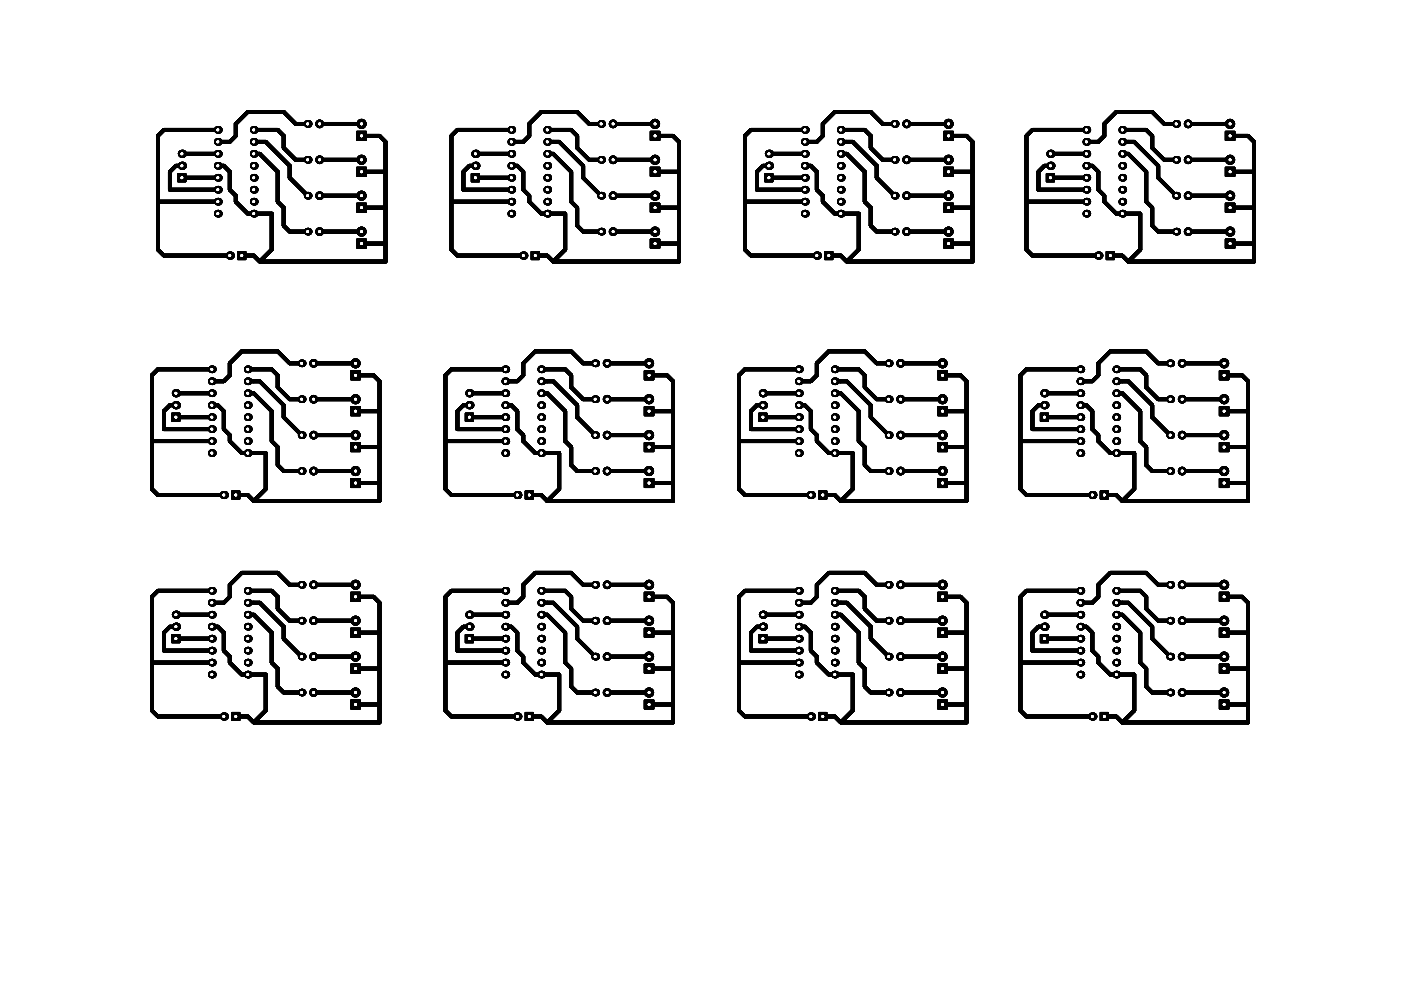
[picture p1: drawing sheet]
<svg xmlns="http://www.w3.org/2000/svg" width="297mm" height="210mm" viewBox="0 0 297 210" stroke-linecap="round" stroke-linejoin="round" font-family="sans-serif">
<g fill="#000" stroke="#000" stroke-width=".21">
<path d="M37.7 36.9h1.7v1.7h-1.7zM75.7 35.5h2v1.9h-2zM75.7 27.9h2v1.9h-2zM99.9 36.9h1.7v1.7h-1.7zM137.9 35.5h2v1.9h-2zM137.9 27.9h2v1.9h-2zM162.2 36.9h1.7v1.7h-1.7zM200.1 35.5h2v1.9h-2zM200.1 27.9h2v1.9h-2zM221.9 36.9h1.7v1.7h-1.7zM259.8 35.5h2v1.9h-2zM259.8 27.9h2v1.9h-2z"/>
<path d="M50.4 53.4h1.7v1.7h-1.7zM75.7 50.7h2v1.9h-2zM75.7 43.1h2v1.9h-2zM112.6 53.4h1.7v1.7h-1.7zM137.9 50.7h2v1.9h-2zM137.9 43.1h2v1.9h-2zM174.9 53.4h1.7v1.7h-1.7zM200.1 50.7h2v1.9h-2zM200.1 43.1h2v1.9h-2zM234.6 53.4h1.7v1.7h-1.7zM259.8 50.7h2v1.9h-2zM259.8 43.1h2v1.9h-2z"/>
<path d="M74.4 78.7h2v1.9h-2zM136.6 78.7h2v1.9h-2zM198.8 78.7h2v1.9h-2zM258.5 78.7h2v1.9h-2zM36.4 87.7h1.7v1.7h-1.7zM74.4 93.9h2v1.9h-2zM74.4 86.3h2v1.9h-2zM98.7 87.7h1.7v1.7h-1.7zM136.6 93.9h2v1.9h-2zM136.6 86.3h2v1.9h-2zM160.9 87.7h1.7v1.7h-1.7zM198.8 93.9h2v1.9h-2z"/>
<path d="M198.8 86.3h2v1.9h-2zM220.6 87.7h1.7v1.7h-1.7zM258.5 93.9h2v1.9h-2zM258.5 86.3h2v1.9h-2zM49.1 104.2h1.7v1.7h-1.7zM74.4 101.5h2v1.9h-2zM111.4 104.2h1.7v1.7h-1.7zM136.6 101.5h2v1.9h-2zM173.6 104.2h1.7v1.7h-1.7zM198.8 101.5h2v1.9h-2zM233.3 104.2h1.7v1.7h-1.7zM258.5 101.5h2v1.9h-2z"/>
<path d="M36.4 134.7h1.7v1.7h-1.7zM74.4 133.3h2v1.9h-2zM74.4 125.7h2v1.9h-2zM98.7 134.7h1.7v1.7h-1.7zM136.6 133.3h2v1.9h-2zM136.6 125.7h2v1.9h-2zM160.9 134.7h1.7v1.7h-1.7zM198.8 133.3h2v1.9h-2zM198.8 125.7h2v1.9h-2zM220.6 134.7h1.7v1.7h-1.7zM258.5 133.3h2v1.9h-2zM258.5 125.7h2v1.9h-2z"/>
<path d="M49.1 151.2h1.7v1.7h-1.7zM74.4 148.5h2v1.9h-2zM74.4 140.9h2v1.9h-2zM111.4 151.2h1.7v1.7h-1.7zM136.6 148.5h2v1.9h-2zM136.6 140.9h2v1.9h-2zM173.6 151.2h1.7v1.7h-1.7zM198.8 148.5h2v1.9h-2zM198.8 140.9h2v1.9h-2zM233.3 151.2h1.7v1.7h-1.7zM258.5 148.5h2v1.9h-2zM258.5 140.9h2v1.9h-2z"/>
<circle cx="67.8" cy="33.9" r=".8"/>
<circle cx="67.8" cy="26.3" r=".8"/>
<circle cx="76.7" cy="26.3" r=".95"/>
<circle cx="76.7" cy="33.9" r=".95"/>
<circle cx="130" cy="33.9" r=".8"/>
<circle cx="130" cy="26.3" r=".8"/>
<circle cx="138.9" cy="33.9" r=".95"/>
<circle cx="138.9" cy="26.3" r=".95"/>
<circle cx="192.2" cy="26.3" r=".8"/>
<circle cx="192.2" cy="33.9" r=".8"/>
<circle cx="201.1" cy="26.3" r=".95"/>
<circle cx="201.1" cy="33.9" r=".95"/>
<circle cx="251.9" cy="33.9" r=".8"/>
<circle cx="251.9" cy="26.3" r=".8"/>
<circle cx="260.8" cy="33.9" r=".95"/>
<circle cx="260.8" cy="26.3" r=".95"/>
<circle cx="67.8" cy="41.5" r=".8"/>
<circle cx="67.8" cy="49.1" r=".8"/>
<circle cx="76.7" cy="49.1" r=".95"/>
<circle cx="76.7" cy="41.5" r=".95"/>
<circle cx="130" cy="41.5" r=".8"/>
<circle cx="130" cy="49.1" r=".8"/>
<circle cx="138.9" cy="41.5" r=".95"/>
<circle cx="138.9" cy="49.1" r=".95"/>
<circle cx="192.2" cy="41.5" r=".8"/>
<circle cx="192.2" cy="49.1" r=".8"/>
<circle cx="201.1" cy="41.5" r=".95"/>
<circle cx="201.1" cy="49.1" r=".95"/>
<circle cx="251.9" cy="41.5" r=".8"/>
<circle cx="251.9" cy="49.1" r=".8"/>
<circle cx="260.8" cy="49.1" r=".95"/>
<circle cx="260.8" cy="41.5" r=".95"/>
<circle cx="66.5" cy="77.1" r=".8"/>
<circle cx="75.4" cy="77.1" r=".95"/>
<circle cx="128.7" cy="77.1" r=".8"/>
<circle cx="137.6" cy="77.1" r=".95"/>
<circle cx="191" cy="77.1" r=".8"/>
<circle cx="199.8" cy="77.1" r=".95"/>
<circle cx="250.6" cy="77.1" r=".8"/>
<circle cx="259.5" cy="77.1" r=".95"/>
<circle cx="66.5" cy="99.9" r=".8"/>
<circle cx="66.5" cy="92.3" r=".8"/>
<circle cx="66.5" cy="84.7" r=".8"/>
<circle cx="75.4" cy="99.9" r=".95"/>
<circle cx="75.4" cy="84.7" r=".95"/>
<circle cx="75.4" cy="92.3" r=".95"/>
<circle cx="128.7" cy="99.9" r=".8"/>
<circle cx="128.7" cy="84.7" r=".8"/>
<circle cx="128.7" cy="92.3" r=".8"/>
<circle cx="137.6" cy="99.9" r=".95"/>
<circle cx="137.6" cy="92.3" r=".95"/>
<circle cx="137.6" cy="84.7" r=".95"/>
<circle cx="191" cy="99.9" r=".8"/>
<circle cx="191" cy="92.3" r=".8"/>
<circle cx="191" cy="84.7" r=".8"/>
<circle cx="199.8" cy="99.9" r=".95"/>
<circle cx="199.8" cy="92.3" r=".95"/>
<circle cx="199.8" cy="84.7" r=".95"/>
<circle cx="250.6" cy="99.9" r=".8"/>
<circle cx="250.6" cy="92.3" r=".8"/>
<circle cx="250.6" cy="84.7" r=".8"/>
<circle cx="259.5" cy="84.7" r=".95"/>
<circle cx="259.5" cy="99.9" r=".95"/>
<circle cx="259.5" cy="92.3" r=".95"/>
<circle cx="66.5" cy="124.1" r=".8"/>
<circle cx="66.5" cy="139.3" r=".8"/>
<circle cx="66.5" cy="131.7" r=".8"/>
<circle cx="75.4" cy="124.1" r=".95"/>
<circle cx="75.4" cy="131.7" r=".95"/>
<circle cx="75.4" cy="139.3" r=".95"/>
<circle cx="128.7" cy="139.3" r=".8"/>
<circle cx="128.7" cy="131.7" r=".8"/>
<circle cx="128.7" cy="124.1" r=".8"/>
<circle cx="137.6" cy="124.1" r=".95"/>
<circle cx="137.6" cy="131.7" r=".95"/>
<circle cx="137.6" cy="139.3" r=".95"/>
<circle cx="191" cy="124.1" r=".8"/>
<circle cx="191" cy="131.7" r=".8"/>
<circle cx="191" cy="139.3" r=".8"/>
<circle cx="199.8" cy="124.1" r=".95"/>
<circle cx="199.8" cy="139.3" r=".95"/>
<circle cx="199.8" cy="131.7" r=".95"/>
<circle cx="250.6" cy="124.1" r=".8"/>
<circle cx="250.6" cy="131.7" r=".8"/>
<circle cx="250.6" cy="139.3" r=".8"/>
<circle cx="259.5" cy="124.1" r=".95"/>
<circle cx="259.5" cy="131.7" r=".95"/>
<circle cx="259.5" cy="139.3" r=".95"/>
<circle cx="66.5" cy="146.9" r=".8"/>
<circle cx="75.4" cy="146.9" r=".95"/>
<circle cx="128.7" cy="146.9" r=".8"/>
<circle cx="137.6" cy="146.9" r=".95"/>
<circle cx="191" cy="146.9" r=".8"/>
<circle cx="199.8" cy="146.9" r=".95"/>
<circle cx="250.6" cy="146.9" r=".8"/>
<circle cx="259.5" cy="146.9" r=".95"/>
</g>
<g fill="#000">
<circle cx="38.6" cy="35.2" r=".85"/>
<circle cx="38.6" cy="32.6" r=".85"/>
<circle cx="46.2" cy="37.7" r=".8"/>
<circle cx="46.2" cy="35.2" r=".8"/>
<circle cx="46.2" cy="32.6" r=".8"/>
<circle cx="46.2" cy="30.1" r=".8"/>
<circle cx="46.2" cy="27.6" r=".8"/>
<circle cx="53.8" cy="32.6" r=".8"/>
<circle cx="53.8" cy="27.6" r=".8"/>
<circle cx="53.8" cy="30.1" r=".8"/>
<circle cx="53.8" cy="35.2" r=".8"/>
<circle cx="53.8" cy="37.7" r=".8"/>
<circle cx="65.2" cy="33.9" r=".8"/>
<circle cx="65.2" cy="26.3" r=".8"/>
<circle cx="100.8" cy="35.2" r=".85"/>
<circle cx="100.8" cy="32.6" r=".85"/>
<circle cx="108.4" cy="30.1" r=".8"/>
<circle cx="108.4" cy="27.6" r=".8"/>
<circle cx="108.4" cy="37.7" r=".8"/>
<circle cx="108.4" cy="32.6" r=".8"/>
<circle cx="108.4" cy="35.2" r=".8"/>
<circle cx="116" cy="35.2" r=".8"/>
<circle cx="116" cy="37.7" r=".8"/>
<circle cx="116" cy="32.6" r=".8"/>
<circle cx="116" cy="27.6" r=".8"/>
<circle cx="116" cy="30.1" r=".8"/>
<circle cx="127.5" cy="33.9" r=".8"/>
<circle cx="127.5" cy="26.3" r=".8"/>
<circle cx="163" cy="35.2" r=".85"/>
<circle cx="163" cy="32.6" r=".85"/>
<circle cx="170.6" cy="37.7" r=".8"/>
<circle cx="170.6" cy="35.2" r=".8"/>
<circle cx="170.6" cy="32.6" r=".8"/>
<circle cx="170.6" cy="30.1" r=".8"/>
<circle cx="170.6" cy="27.6" r=".8"/>
<circle cx="178.3" cy="32.6" r=".8"/>
<circle cx="178.3" cy="35.2" r=".8"/>
<circle cx="178.3" cy="37.7" r=".8"/>
<circle cx="178.3" cy="27.6" r=".8"/>
<circle cx="178.3" cy="30.1" r=".8"/>
<circle cx="189.7" cy="26.3" r=".8"/>
<circle cx="189.7" cy="33.9" r=".8"/>
<circle cx="222.7" cy="32.6" r=".85"/>
<circle cx="222.7" cy="35.2" r=".85"/>
<circle cx="230.3" cy="35.2" r=".8"/>
<circle cx="230.3" cy="32.6" r=".8"/>
<circle cx="230.3" cy="27.6" r=".8"/>
<circle cx="230.3" cy="37.7" r=".8"/>
<circle cx="230.3" cy="30.1" r=".8"/>
<circle cx="237.9" cy="27.6" r=".8"/>
<circle cx="237.9" cy="32.6" r=".8"/>
<circle cx="237.9" cy="35.2" r=".8"/>
<circle cx="237.9" cy="30.1" r=".8"/>
<circle cx="237.9" cy="37.7" r=".8"/>
<circle cx="249.4" cy="33.9" r=".8"/>
<circle cx="249.4" cy="26.3" r=".8"/>
<circle cx="46.2" cy="42.8" r=".8"/>
<circle cx="46.2" cy="40.3" r=".8"/>
<circle cx="46.2" cy="45.3" r=".8"/>
<circle cx="48.7" cy="54.2" r=".85"/>
<circle cx="53.8" cy="45.3" r=".8"/>
<circle cx="53.8" cy="40.3" r=".8"/>
<circle cx="53.8" cy="42.8" r=".8"/>
<circle cx="65.2" cy="49.1" r=".8"/>
<circle cx="65.2" cy="41.5" r=".8"/>
<circle cx="108.4" cy="45.3" r=".8"/>
<circle cx="108.4" cy="42.8" r=".8"/>
<circle cx="108.4" cy="40.3" r=".8"/>
<circle cx="110.9" cy="54.2" r=".85"/>
<circle cx="116" cy="40.3" r=".8"/>
<circle cx="116" cy="45.3" r=".8"/>
<circle cx="116" cy="42.8" r=".8"/>
<circle cx="127.5" cy="41.5" r=".8"/>
<circle cx="127.5" cy="49.1" r=".8"/>
<circle cx="170.6" cy="45.3" r=".8"/>
<circle cx="170.6" cy="42.8" r=".8"/>
<circle cx="170.6" cy="40.3" r=".8"/>
<circle cx="173.2" cy="54.2" r=".85"/>
<circle cx="178.3" cy="45.3" r=".8"/>
<circle cx="178.3" cy="40.3" r=".8"/>
<circle cx="178.3" cy="42.8" r=".8"/>
<circle cx="189.7" cy="49.1" r=".8"/>
<circle cx="189.7" cy="41.5" r=".8"/>
<circle cx="230.3" cy="45.3" r=".8"/>
<circle cx="230.3" cy="42.8" r=".8"/>
<circle cx="230.3" cy="40.3" r=".8"/>
<circle cx="232.9" cy="54.2" r=".85"/>
<circle cx="237.9" cy="45.3" r=".8"/>
<circle cx="237.9" cy="40.3" r=".8"/>
<circle cx="237.9" cy="42.8" r=".8"/>
<circle cx="249.4" cy="49.1" r=".8"/>
<circle cx="249.4" cy="41.5" r=".8"/>
<circle cx="44.9" cy="78.4" r=".8"/>
<circle cx="52.5" cy="78.4" r=".8"/>
<circle cx="64" cy="77.1" r=".8"/>
<circle cx="107.1" cy="78.4" r=".8"/>
<circle cx="114.8" cy="78.4" r=".8"/>
<circle cx="126.2" cy="77.1" r=".8"/>
<circle cx="169.4" cy="78.4" r=".8"/>
<circle cx="177" cy="78.4" r=".8"/>
<circle cx="188.4" cy="77.1" r=".8"/>
<circle cx="229.1" cy="78.4" r=".8"/>
<circle cx="236.7" cy="78.4" r=".8"/>
<circle cx="248.1" cy="77.1" r=".8"/>
<circle cx="37.3" cy="86" r=".85"/>
<circle cx="37.3" cy="83.4" r=".85"/>
<circle cx="44.9" cy="91.1" r=".8"/>
<circle cx="44.9" cy="93.6" r=".8"/>
<circle cx="44.9" cy="83.4" r=".8"/>
<circle cx="44.9" cy="96.1" r=".8"/>
<circle cx="44.9" cy="80.9" r=".8"/>
<circle cx="44.9" cy="88.5" r=".8"/>
<circle cx="44.9" cy="86" r=".8"/>
<circle cx="52.5" cy="80.9" r=".8"/>
<circle cx="52.5" cy="91.1" r=".8"/>
<circle cx="52.5" cy="83.4" r=".8"/>
<circle cx="52.5" cy="86" r=".8"/>
<circle cx="52.5" cy="93.6" r=".8"/>
<circle cx="52.5" cy="88.5" r=".8"/>
<circle cx="52.5" cy="96.1" r=".8"/>
<circle cx="64" cy="99.9" r=".8"/>
<circle cx="64" cy="92.3" r=".8"/>
<circle cx="64" cy="84.7" r=".8"/>
<circle cx="99.5" cy="83.4" r=".85"/>
<circle cx="99.5" cy="86" r=".85"/>
<circle cx="107.1" cy="91.1" r=".8"/>
<circle cx="107.1" cy="83.4" r=".8"/>
<circle cx="107.1" cy="80.9" r=".8"/>
<circle cx="107.1" cy="93.6" r=".8"/>
<circle cx="107.1" cy="96.1" r=".8"/>
<circle cx="107.1" cy="88.5" r=".8"/>
<circle cx="107.1" cy="86" r=".8"/>
<circle cx="114.8" cy="86" r=".8"/>
<circle cx="114.8" cy="83.4" r=".8"/>
<circle cx="114.8" cy="93.6" r=".8"/>
<circle cx="114.8" cy="88.5" r=".8"/>
<circle cx="114.8" cy="96.1" r=".8"/>
<circle cx="114.8" cy="80.9" r=".8"/>
<circle cx="114.8" cy="91.1" r=".8"/>
<circle cx="126.2" cy="99.9" r=".8"/>
<circle cx="126.2" cy="84.7" r=".8"/>
<circle cx="126.2" cy="92.3" r=".8"/>
<circle cx="161.7" cy="83.4" r=".85"/>
<circle cx="161.7" cy="86" r=".85"/>
<circle cx="169.4" cy="93.6" r=".8"/>
<circle cx="169.4" cy="91.1" r=".8"/>
<circle cx="169.4" cy="88.5" r=".8"/>
<circle cx="169.4" cy="86" r=".8"/>
<circle cx="169.4" cy="96.1" r=".8"/>
<circle cx="169.4" cy="83.4" r=".8"/>
<circle cx="169.4" cy="80.9" r=".8"/>
<circle cx="177" cy="86" r=".8"/>
<circle cx="177" cy="96.1" r=".8"/>
<circle cx="177" cy="91.1" r=".8"/>
<circle cx="177" cy="88.5" r=".8"/>
<circle cx="177" cy="80.9" r=".8"/>
<circle cx="177" cy="83.4" r=".8"/>
<circle cx="177" cy="93.6" r=".8"/>
<circle cx="188.4" cy="84.7" r=".8"/>
<circle cx="188.4" cy="99.9" r=".8"/>
<circle cx="188.4" cy="92.3" r=".8"/>
<circle cx="221.4" cy="83.4" r=".85"/>
<circle cx="221.4" cy="86" r=".85"/>
<circle cx="229.1" cy="93.6" r=".8"/>
<circle cx="229.1" cy="91.1" r=".8"/>
<circle cx="229.1" cy="88.5" r=".8"/>
<circle cx="229.1" cy="86" r=".8"/>
<circle cx="229.1" cy="80.9" r=".8"/>
<circle cx="229.1" cy="96.1" r=".8"/>
<circle cx="229.1" cy="83.4" r=".8"/>
<circle cx="236.7" cy="86" r=".8"/>
<circle cx="236.7" cy="88.5" r=".8"/>
<circle cx="236.7" cy="91.1" r=".8"/>
<circle cx="236.7" cy="93.6" r=".8"/>
<circle cx="236.7" cy="96.1" r=".8"/>
<circle cx="236.7" cy="80.9" r=".8"/>
<circle cx="236.7" cy="83.4" r=".8"/>
<circle cx="248.1" cy="92.3" r=".8"/>
<circle cx="248.1" cy="99.9" r=".8"/>
<circle cx="248.1" cy="84.7" r=".8"/>
<circle cx="47.4" cy="105" r=".85"/>
<circle cx="109.7" cy="105" r=".85"/>
<circle cx="171.9" cy="105" r=".85"/>
<circle cx="231.6" cy="105" r=".85"/>
<circle cx="37.3" cy="133" r=".85"/>
<circle cx="37.3" cy="130.4" r=".85"/>
<circle cx="44.9" cy="127.9" r=".8"/>
<circle cx="44.9" cy="125.3" r=".8"/>
<circle cx="44.9" cy="138" r=".8"/>
<circle cx="44.9" cy="133" r=".8"/>
<circle cx="44.9" cy="135.5" r=".8"/>
<circle cx="44.9" cy="130.4" r=".8"/>
<circle cx="52.5" cy="138" r=".8"/>
<circle cx="52.5" cy="125.3" r=".8"/>
<circle cx="52.5" cy="127.9" r=".8"/>
<circle cx="52.5" cy="133" r=".8"/>
<circle cx="52.5" cy="130.4" r=".8"/>
<circle cx="52.5" cy="135.5" r=".8"/>
<circle cx="64" cy="124.1" r=".8"/>
<circle cx="64" cy="139.3" r=".8"/>
<circle cx="64" cy="131.7" r=".8"/>
<circle cx="99.5" cy="133" r=".85"/>
<circle cx="99.5" cy="130.4" r=".85"/>
<circle cx="107.1" cy="138" r=".8"/>
<circle cx="107.1" cy="127.9" r=".8"/>
<circle cx="107.1" cy="125.3" r=".8"/>
<circle cx="107.1" cy="133" r=".8"/>
<circle cx="107.1" cy="135.5" r=".8"/>
<circle cx="107.1" cy="130.4" r=".8"/>
<circle cx="114.8" cy="138" r=".8"/>
<circle cx="114.8" cy="130.4" r=".8"/>
<circle cx="114.8" cy="125.3" r=".8"/>
<circle cx="114.8" cy="127.9" r=".8"/>
<circle cx="114.8" cy="133" r=".8"/>
<circle cx="114.8" cy="135.5" r=".8"/>
<circle cx="126.2" cy="139.3" r=".8"/>
<circle cx="126.2" cy="131.7" r=".8"/>
<circle cx="126.2" cy="124.1" r=".8"/>
<circle cx="161.7" cy="133" r=".85"/>
<circle cx="161.7" cy="130.4" r=".85"/>
<circle cx="169.4" cy="125.3" r=".8"/>
<circle cx="169.4" cy="138" r=".8"/>
<circle cx="169.4" cy="133" r=".8"/>
<circle cx="169.4" cy="135.5" r=".8"/>
<circle cx="169.4" cy="127.9" r=".8"/>
<circle cx="169.4" cy="130.4" r=".8"/>
<circle cx="177" cy="125.3" r=".8"/>
<circle cx="177" cy="127.9" r=".8"/>
<circle cx="177" cy="130.4" r=".8"/>
<circle cx="177" cy="138" r=".8"/>
<circle cx="177" cy="133" r=".8"/>
<circle cx="177" cy="135.5" r=".8"/>
<circle cx="188.4" cy="124.1" r=".8"/>
<circle cx="188.4" cy="139.3" r=".8"/>
<circle cx="188.4" cy="131.7" r=".8"/>
<circle cx="221.4" cy="130.4" r=".85"/>
<circle cx="221.4" cy="133" r=".85"/>
<circle cx="229.1" cy="138" r=".8"/>
<circle cx="229.1" cy="127.9" r=".8"/>
<circle cx="229.1" cy="125.3" r=".8"/>
<circle cx="229.1" cy="135.5" r=".8"/>
<circle cx="229.1" cy="133" r=".8"/>
<circle cx="229.1" cy="130.4" r=".8"/>
<circle cx="236.7" cy="127.9" r=".8"/>
<circle cx="236.7" cy="133" r=".8"/>
<circle cx="236.7" cy="125.3" r=".8"/>
<circle cx="236.7" cy="138" r=".8"/>
<circle cx="236.7" cy="135.5" r=".8"/>
<circle cx="236.7" cy="130.4" r=".8"/>
<circle cx="248.1" cy="139.3" r=".8"/>
<circle cx="248.1" cy="131.7" r=".8"/>
<circle cx="248.1" cy="124.1" r=".8"/>
<circle cx="44.9" cy="140.6" r=".8"/>
<circle cx="44.9" cy="143.1" r=".8"/>
<circle cx="47.4" cy="152" r=".85"/>
<circle cx="52.5" cy="140.6" r=".8"/>
<circle cx="52.5" cy="143.1" r=".8"/>
<circle cx="64" cy="146.9" r=".8"/>
<circle cx="107.1" cy="143.1" r=".8"/>
<circle cx="107.1" cy="140.6" r=".8"/>
<circle cx="109.7" cy="152" r=".85"/>
<circle cx="114.8" cy="143.1" r=".8"/>
<circle cx="114.8" cy="140.6" r=".8"/>
<circle cx="126.2" cy="146.9" r=".8"/>
<circle cx="169.4" cy="143.1" r=".8"/>
<circle cx="169.4" cy="140.6" r=".8"/>
<circle cx="171.9" cy="152" r=".85"/>
<circle cx="177" cy="140.6" r=".8"/>
<circle cx="177" cy="143.1" r=".8"/>
<circle cx="188.4" cy="146.9" r=".8"/>
<circle cx="229.1" cy="140.6" r=".8"/>
<circle cx="229.1" cy="143.1" r=".8"/>
<circle cx="231.6" cy="152" r=".85"/>
<circle cx="236.7" cy="143.1" r=".8"/>
<circle cx="236.7" cy="140.6" r=".8"/>
<circle cx="248.1" cy="146.9" r=".8"/>
</g>
<g fill="none" stroke="#000" stroke-width=".8">
<path d="M38.6 35.2h-1.3l-1.3 1.2v3.9h10.2M38.6 37.7h7.6M38.6 32.6h7.6M46.2 35.2h1.2l1.3 1.2v3.9l1.3 1.2v1.3l2.5 2.5h5.1v7.7l-2.5 2.5M46.2 27.6h-11.5l-1.2 1.2v24.2l1.2 1.2h14M53.8 32.6h1.3l3.8 3.8v6.4l1.2 1.3v3.8l1.3 1.2h3.8M53.8 27.6h5.1l1.2 1.2v2.6l2.6 2.5h2.5M53.8 30.1h2.5l5.1 5.1v2.5l3.8 3.8M65.2 26.3h-2.5l-2.6-2.6h-7.6l-2.5 2.6v2.5l-1.3 1.3h-2.5M67.8 26.3h8.9M67.8 33.9h8.9M76.7 28.8h3.8l1.2 1.3v25.4h-26.6"/>
<path d="M76.7 36.4h5M100.8 35.2h-1.3l-1.3 1.2v3.9h10.2M100.8 37.7h7.6M100.8 32.6h7.6M108.4 35.2h1.3l1.2 1.2v3.9l1.3 1.2v1.3l2.6 2.5h5v7.7l-2.5 2.5M108.4 27.6h-11.4l-1.3 1.2v24.2l1.3 1.2h13.9M116 32.6h1.3l3.8 3.8v6.4l1.3 1.3v3.8l1.2 1.2h3.9M116 27.6h5.1l1.3 1.2v2.6l2.5 2.5h2.6M116 30.1h2.6l5 5.1v2.5l3.9 3.8M127.5 26.3h-2.6l-2.5-2.6h-7.6l-2.6 2.6v2.5l-1.3 1.3h-2.5M130 26.3h8.9M130 33.9h8.9"/>
<path d="M138.9 28.8h3.8l1.3 1.3v25.4h-26.7M138.9 36.4h5.1M163 35.2h-1.3l-1.2 1.2v3.9h10.1M163 37.7h7.6M163 32.6h7.6M170.6 35.2h1.3l1.3 1.2v3.9l1.2 1.2v1.3l2.6 2.5h5.1v7.7l-2.6 2.5M170.6 27.6h-11.4l-1.3 1.2v24.2l1.3 1.2h14M178.3 32.6h1.2l3.8 3.8v6.4l1.3 1.3v3.8l1.3 1.2h3.8M178.3 27.6h5l1.3 1.2v2.6l2.5 2.5h2.6M178.3 30.1h2.5l5.1 5.1v2.5l3.8 3.8M189.7 26.3h-2.6l-2.5-2.6h-7.6l-2.6 2.6v2.5l-1.2 1.3h-2.6M192.2 26.3h8.9"/>
<path d="M192.2 33.9h8.9M201.1 28.8h3.8l1.3 1.3v25.4h-26.7M201.1 36.4h5.1M222.7 35.2h-1.3l-1.2 1.2v3.9h10.1M222.7 37.7h7.6M222.7 32.6h7.6M230.3 35.2h1.3l1.3 1.2v3.9l1.2 1.2v1.3l2.6 2.5h5.1v7.7l-2.6 2.5M230.3 27.6h-11.4l-1.3 1.2v24.2l1.3 1.2h14M237.9 32.6h1.3l3.8 3.8v6.4l1.3 1.3v3.8l1.3 1.2h3.8M237.9 27.6h5.1l1.3 1.2v2.6l2.5 2.5h2.6M237.9 30.1h2.6l5.1 5.1v2.5l3.8 3.8M249.4 26.3h-2.6l-2.5-2.6h-7.6l-2.6 2.6v2.5l-1.2 1.3h-2.6"/>
<path d="M251.9 26.3h8.9M251.9 33.9h8.9M260.8 28.8h3.8l1.3 1.3v25.4h-26.7M260.8 36.4h5.1M33.5 42.8h12.7M51.3 54.2h2.5l1.3 1.3M67.8 41.5h8.9M67.8 49.1h8.9M76.7 51.7h5M76.7 44.1h5M95.7 42.8h12.7M113.5 54.2h2.5l1.3 1.3"/>
<path d="M130 41.5h8.9M130 49.1h8.9M138.9 51.7h5.1M138.9 44.1h5.1M157.9 42.8h12.7M175.7 54.2h2.6l1.2 1.3M192.2 41.5h8.9M192.2 49.1h8.9M201.1 51.7h5.1M201.1 44.1h5.1M217.6 42.8h12.7M235.4 54.2h2.5l1.3 1.3"/>
<path d="M251.9 41.5h8.9M251.9 49.1h8.9M260.8 51.7h5.1M260.8 44.1h5.1M44.9 78.4h-11.4l-1.3 1.2v24.2l1.3 1.2h13.9M52.5 78.4h5.1l1.3 1.2v2.6l2.5 2.5h2.6M64 77.1h-2.6l-2.5-2.6h-7.6l-2.6 2.6v2.5l-1.3 1.3h-2.5M66.5 77.1h8.9M75.4 79.6h3.8l1.3 1.3v25.4h-26.7M107.1 78.4h-11.4l-1.3 1.2v24.2l1.3 1.2h14M114.8 78.4h5l1.3 1.2v2.6l2.5 2.5h2.6M126.2 77.1h-2.6l-2.5-2.6h-7.6l-2.6 2.6v2.5l-1.2 1.3h-2.6"/>
<path d="M128.7 77.1h8.9M137.6 79.6h3.8l1.3 1.3v25.4h-26.7M169.4 78.4h-11.5l-1.2 1.2v24.2l1.2 1.2h14M177 78.4h5.1l1.2 1.2v2.6l2.6 2.5h2.5M188.4 77.1h-2.5l-2.6-2.6h-7.6l-2.5 2.6v2.5l-1.3 1.3h-2.5M191 77.1h8.8M199.8 79.6h3.9l1.2 1.3v25.4h-26.6M229.1 78.4h-11.5l-1.2 1.2v24.2l1.2 1.2h14M236.7 78.4h5.1l1.2 1.2v2.6l2.6 2.5h2.5M248.1 77.1h-2.5l-2.6-2.6h-7.6l-2.5 2.6v2.5l-1.3 1.3h-2.5M250.6 77.1h8.9M259.5 79.6h3.8l1.3 1.3v25.4h-26.7"/>
<path d="M32.2 93.6h12.7M37.3 86h-1.3l-1.3 1.2v3.9h10.2M37.3 88.5h7.6M37.3 83.4h7.6M44.9 86h1.3l1.2 1.2v3.9l1.3 1.2v1.3l2.6 2.5h5v7.7l-2.5 2.5M52.5 83.4h1.3l3.8 3.8v6.4l1.3 1.3v3.8l1.2 1.2h3.9M52.5 80.9h2.6l5 5.1v2.5l3.9 3.8M66.5 84.7h8.9M66.5 92.3h8.9M66.5 99.9h8.9M75.4 87.2h5.1M75.4 94.9h5.1"/>
<path d="M94.4 93.6h12.7M99.5 86h-1.3l-1.2 1.2v3.9h10.1M99.5 88.5h7.6M99.5 83.4h7.6M107.1 86h1.3l1.3 1.2v3.9l1.2 1.2v1.3l2.6 2.5h5.1v7.7l-2.6 2.5M114.8 83.4h1.2l3.8 3.8v6.4l1.3 1.3v3.8l1.3 1.2h3.8M114.8 80.9h2.5l5.1 5.1v2.5l3.8 3.8M128.7 84.7h8.9M128.7 92.3h8.9M128.7 99.9h8.9M137.6 87.2h5.1M137.6 94.9h5.1"/>
<path d="M156.7 93.6h12.7M161.7 86h-1.2l-1.3 1.2v3.9h10.2M161.7 88.5h7.7M161.7 83.4h7.7M169.4 86h1.2l1.3 1.2v3.9l1.3 1.2v1.3l2.5 2.5h5.1v7.7l-2.5 2.5M177 83.4h1.3l3.8 3.8v6.4l1.2 1.3v3.8l1.3 1.2h3.8M177 80.9h2.5l5.1 5.1v2.5l3.8 3.8M191 84.7h8.8M191 92.3h8.8M191 99.9h8.8M199.8 87.2h5.1M199.8 94.9h5.1"/>
<path d="M216.4 93.6h12.7M221.4 86h-1.2l-1.3 1.2v3.9h10.2M221.4 88.5h7.7M221.4 83.4h7.7M229.1 86h1.2l1.3 1.2v3.9l1.3 1.2v1.3l2.5 2.5h5.1v7.7l-2.6 2.5M236.7 83.4h1.2l3.9 3.8v6.4l1.2 1.3v3.8l1.3 1.2h3.8M236.7 80.9h2.5l5.1 5.1v2.5l3.8 3.8M250.6 84.7h8.9M250.6 92.3h8.9M250.6 99.9h8.9M259.5 87.2h5.1M259.5 94.9h5.1"/>
<path d="M50 105h2.5l1.3 1.3M75.4 102.5h5.1M112.2 105h2.6l1.2 1.3M137.6 102.5h5.1M174.4 105h2.6l1.3 1.3M199.8 102.5h5.1M234.1 105h2.6l1.2 1.3M259.5 102.5h5.1M37.3 133h-1.3l-1.3 1.2v3.8h10.2M37.3 135.5h7.6M37.3 130.4h7.6M44.9 125.3h-11.4l-1.3 1.3v24.1l1.3 1.3h13.9"/>
<path d="M44.9 133h1.3l1.2 1.2v3.8l1.3 1.3v1.3l2.6 2.5h5v7.6l-2.5 2.6M52.5 130.4h1.3l3.8 3.8v6.4l1.3 1.3v3.8l1.2 1.2h3.9M52.5 125.3h5.1l1.3 1.3v2.6l2.5 2.5h2.6M52.5 127.9h2.6l5 5.1v2.5l3.9 3.8M64 124.1h-2.6l-2.5-2.6h-7.6l-2.6 2.6v2.5l-1.3 1.3h-2.5M66.5 124.1h8.9M66.5 131.7h8.9M66.5 139.3h8.9M75.4 126.6h3.8l1.3 1.3v25.4h-26.7M75.4 134.2h5.1M99.5 133h-1.3l-1.2 1.2v3.8h10.1M99.5 135.5h7.6"/>
<path d="M99.5 130.4h7.6M107.1 125.3h-11.4l-1.3 1.3v24.1l1.3 1.3h14M107.1 133h1.3l1.3 1.2v3.8l1.2 1.3v1.3l2.6 2.5h5.1v7.6l-2.6 2.6M114.8 130.4h1.2l3.8 3.8v6.4l1.3 1.3v3.8l1.3 1.2h3.8M114.8 125.3h5l1.3 1.3v2.6l2.5 2.5h2.6M114.8 127.9h2.5l5.1 5.1v2.5l3.8 3.8M126.2 124.1h-2.6l-2.5-2.6h-7.6l-2.6 2.6v2.5l-1.2 1.3h-2.6M128.7 124.1h8.9M128.7 131.7h8.9M128.7 139.3h8.9M137.6 126.6h3.8l1.3 1.3v25.4h-26.7M137.6 134.2h5.1"/>
<path d="M161.7 133h-1.2l-1.3 1.2v3.8h10.2M161.7 135.5h7.7M161.7 130.4h7.7M169.4 125.3h-11.5l-1.2 1.3v24.1l1.2 1.3h14M169.4 133h1.2l1.3 1.2v3.8l1.3 1.3v1.3l2.5 2.5h5.1v7.6l-2.5 2.6M177 130.4h1.3l3.8 3.8v6.4l1.2 1.3v3.8l1.3 1.2h3.8M177 125.3h5.1l1.2 1.3v2.6l2.6 2.5h2.5M177 127.9h2.5l5.1 5.1v2.5l3.8 3.8M188.4 124.1h-2.5l-2.6-2.6h-7.6l-2.5 2.6v2.5l-1.3 1.3h-2.5M191 124.1h8.8M191 131.7h8.8M191 139.3h8.8"/>
<path d="M199.8 126.6h3.9l1.2 1.3v25.4h-26.6M199.8 134.2h5.1M221.4 133h-1.2l-1.3 1.2v3.8h10.2M221.4 135.5h7.7M221.4 130.4h7.7M229.1 125.3h-11.5l-1.2 1.3v24.1l1.2 1.3h14M229.1 133h1.2l1.3 1.2v3.8l1.3 1.3v1.3l2.5 2.5h5.1v7.6l-2.6 2.6M236.7 130.4h1.2l3.9 3.8v6.4l1.2 1.3v3.8l1.3 1.2h3.8M236.7 125.3h5.1l1.2 1.3v2.6l2.6 2.5h2.5M236.7 127.9h2.5l5.1 5.1v2.5l3.8 3.8M248.1 124.1h-2.5l-2.6-2.6h-7.6l-2.5 2.6v2.5l-1.3 1.3h-2.5M250.6 124.1h8.9"/>
<path d="M250.6 131.7h8.9M250.6 139.3h8.9M259.5 126.6h3.8l1.3 1.3v25.4h-26.7M259.5 134.2h5.1M32.2 140.6h12.7M50 152h2.5l1.3 1.3M66.5 146.9h8.9M75.4 149.5h5.1M75.4 141.9h5.1M94.4 140.6h12.7M112.2 152h2.6l1.2 1.3M128.7 146.9h8.9"/>
<path d="M137.6 149.5h5.1M137.6 141.9h5.1M156.7 140.6h12.7M174.4 152h2.6l1.3 1.3M191 146.9h8.8M199.8 149.5h5.1M199.8 141.9h5.1M216.4 140.6h12.7M234.1 152h2.6l1.2 1.3M250.6 146.9h8.9M259.5 149.5h5.1M259.5 141.9h5.1"/>
</g>
<path d="M53.8 30.1h1.3M116 30.1h1.3M178.3 30.1h1.2M237.9 30.1h1.3M52.5 80.9h1.3M114.8 80.9h1.2M177 80.9h1.3M236.7 80.9h1.2M52.5 127.9h1.3M114.8 127.9h1.2M177 127.9h1.3M236.7 127.9h1.2" fill="none" stroke="#000" stroke-width=".25"/>
<g fill="#fff" stroke="#fff" stroke-width=".21">
<circle cx="66.5" cy="146.9" r=".17"/>
<circle cx="64" cy="146.9" r=".17"/>
<circle cx="66.5" cy="139.3" r=".17"/>
<circle cx="64" cy="139.3" r=".17"/>
<circle cx="66.5" cy="131.7" r=".17"/>
<circle cx="64" cy="131.7" r=".17"/>
<circle cx="66.5" cy="124.1" r=".17"/>
<circle cx="64" cy="124.1" r=".17"/>
<circle cx="50" cy="152" r=".17"/>
<circle cx="47.4" cy="152" r=".17"/>
<circle cx="37.3" cy="135.5" r=".17"/>
<circle cx="37.3" cy="133" r=".17"/>
<circle cx="37.3" cy="130.4" r=".17"/>
<circle cx="75.4" cy="149.5" r=".17"/>
<circle cx="75.4" cy="146.9" r=".17"/>
<circle cx="75.4" cy="141.9" r=".17"/>
<circle cx="75.4" cy="139.3" r=".17"/>
<circle cx="75.4" cy="134.2" r=".17"/>
<circle cx="75.4" cy="131.7" r=".17"/>
<circle cx="75.4" cy="126.6" r=".17"/>
<circle cx="75.4" cy="124.1" r=".17"/>
<circle cx="52.5" cy="125.3" r=".17"/>
<circle cx="52.5" cy="127.9" r=".17"/>
<circle cx="52.5" cy="130.4" r=".17"/>
<circle cx="52.5" cy="133" r=".17"/>
<circle cx="52.5" cy="135.5" r=".17"/>
<circle cx="52.5" cy="138" r=".17"/>
<circle cx="52.5" cy="140.6" r=".17"/>
<circle cx="52.5" cy="143.1" r=".17"/>
<circle cx="44.9" cy="143.1" r=".17"/>
<circle cx="44.9" cy="140.6" r=".17"/>
<circle cx="44.9" cy="138" r=".17"/>
<circle cx="44.9" cy="135.5" r=".17"/>
<circle cx="44.9" cy="133" r=".17"/>
<circle cx="44.9" cy="130.4" r=".17"/>
<circle cx="44.9" cy="127.9" r=".17"/>
<circle cx="44.9" cy="125.3" r=".17"/>
<circle cx="128.7" cy="146.9" r=".17"/>
<circle cx="126.2" cy="146.9" r=".17"/>
<circle cx="128.7" cy="139.3" r=".17"/>
<circle cx="126.2" cy="139.3" r=".17"/>
<circle cx="128.7" cy="131.7" r=".17"/>
<circle cx="126.2" cy="131.7" r=".17"/>
<circle cx="128.7" cy="124.1" r=".17"/>
<circle cx="126.2" cy="124.1" r=".17"/>
<circle cx="112.2" cy="152" r=".17"/>
<circle cx="109.7" cy="152" r=".17"/>
<circle cx="99.5" cy="135.5" r=".17"/>
<circle cx="99.5" cy="133" r=".17"/>
<circle cx="99.5" cy="130.4" r=".17"/>
<circle cx="137.6" cy="149.5" r=".17"/>
<circle cx="137.6" cy="146.9" r=".17"/>
<circle cx="137.6" cy="141.9" r=".17"/>
<circle cx="137.6" cy="139.3" r=".17"/>
<circle cx="137.6" cy="134.2" r=".17"/>
<circle cx="137.6" cy="131.7" r=".17"/>
<circle cx="137.6" cy="126.6" r=".17"/>
<circle cx="137.6" cy="124.1" r=".17"/>
<circle cx="114.8" cy="125.3" r=".17"/>
<circle cx="114.8" cy="127.9" r=".17"/>
<circle cx="114.8" cy="130.4" r=".17"/>
<circle cx="114.8" cy="133" r=".17"/>
<circle cx="114.8" cy="135.5" r=".17"/>
<circle cx="114.8" cy="138" r=".17"/>
<circle cx="114.8" cy="140.6" r=".17"/>
<circle cx="114.8" cy="143.1" r=".17"/>
<circle cx="107.1" cy="143.1" r=".17"/>
<circle cx="107.1" cy="140.6" r=".17"/>
<circle cx="107.1" cy="138" r=".17"/>
<circle cx="107.1" cy="135.5" r=".17"/>
<circle cx="107.1" cy="133" r=".17"/>
<circle cx="107.1" cy="130.4" r=".17"/>
<circle cx="107.1" cy="127.9" r=".17"/>
<circle cx="107.1" cy="125.3" r=".17"/>
<circle cx="250.6" cy="146.9" r=".17"/>
<circle cx="248.1" cy="146.9" r=".17"/>
<circle cx="250.6" cy="139.3" r=".17"/>
<circle cx="248.1" cy="139.3" r=".17"/>
<circle cx="250.6" cy="131.7" r=".17"/>
<circle cx="248.1" cy="131.7" r=".17"/>
<circle cx="250.6" cy="124.1" r=".17"/>
<circle cx="248.1" cy="124.1" r=".17"/>
<circle cx="234.1" cy="152" r=".17"/>
<circle cx="231.6" cy="152" r=".17"/>
<circle cx="221.4" cy="135.5" r=".17"/>
<circle cx="221.4" cy="133" r=".17"/>
<circle cx="221.4" cy="130.4" r=".17"/>
<circle cx="259.5" cy="149.5" r=".18"/>
<circle cx="259.5" cy="146.9" r=".18"/>
<circle cx="259.5" cy="141.9" r=".18"/>
<circle cx="259.5" cy="139.3" r=".18"/>
<circle cx="259.5" cy="134.2" r=".18"/>
<circle cx="259.5" cy="131.7" r=".18"/>
<circle cx="259.5" cy="126.6" r=".18"/>
<circle cx="259.5" cy="124.1" r=".18"/>
<circle cx="236.7" cy="125.3" r=".17"/>
<circle cx="236.7" cy="127.9" r=".17"/>
<circle cx="236.7" cy="130.4" r=".17"/>
<circle cx="236.7" cy="133" r=".17"/>
<circle cx="236.7" cy="135.5" r=".17"/>
<circle cx="236.7" cy="138" r=".17"/>
<circle cx="236.7" cy="140.6" r=".17"/>
<circle cx="236.7" cy="143.1" r=".17"/>
<circle cx="229.1" cy="143.1" r=".17"/>
<circle cx="229.1" cy="140.6" r=".17"/>
<circle cx="229.1" cy="138" r=".17"/>
<circle cx="229.1" cy="135.5" r=".17"/>
<circle cx="229.1" cy="133" r=".17"/>
<circle cx="229.1" cy="130.4" r=".17"/>
<circle cx="229.1" cy="127.9" r=".17"/>
<circle cx="229.1" cy="125.3" r=".17"/>
<circle cx="191" cy="146.9" r=".17"/>
<circle cx="188.4" cy="146.9" r=".17"/>
<circle cx="191" cy="139.3" r=".17"/>
<circle cx="188.4" cy="139.3" r=".17"/>
<circle cx="191" cy="131.7" r=".17"/>
<circle cx="188.4" cy="131.7" r=".17"/>
<circle cx="191" cy="124.1" r=".17"/>
<circle cx="188.4" cy="124.1" r=".17"/>
<circle cx="174.4" cy="152" r=".17"/>
<circle cx="171.9" cy="152" r=".17"/>
<circle cx="161.7" cy="135.5" r=".17"/>
<circle cx="161.7" cy="133" r=".17"/>
<circle cx="161.7" cy="130.4" r=".17"/>
<circle cx="199.8" cy="149.5" r=".17"/>
<circle cx="199.8" cy="146.9" r=".17"/>
<circle cx="199.8" cy="141.9" r=".17"/>
<circle cx="199.8" cy="139.3" r=".17"/>
<circle cx="199.8" cy="134.2" r=".17"/>
<circle cx="199.8" cy="131.7" r=".17"/>
<circle cx="199.8" cy="126.6" r=".17"/>
<circle cx="199.8" cy="124.1" r=".17"/>
<circle cx="177" cy="125.3" r=".17"/>
<circle cx="177" cy="127.9" r=".17"/>
<circle cx="177" cy="130.4" r=".17"/>
<circle cx="177" cy="133" r=".17"/>
<circle cx="177" cy="135.5" r=".17"/>
<circle cx="177" cy="138" r=".17"/>
<circle cx="177" cy="140.6" r=".17"/>
<circle cx="177" cy="143.1" r=".17"/>
<circle cx="169.4" cy="143.1" r=".17"/>
<circle cx="169.4" cy="140.6" r=".17"/>
<circle cx="169.4" cy="138" r=".17"/>
<circle cx="169.4" cy="135.5" r=".17"/>
<circle cx="169.4" cy="133" r=".17"/>
<circle cx="169.4" cy="130.4" r=".17"/>
<circle cx="169.4" cy="127.9" r=".17"/>
<circle cx="169.4" cy="125.3" r=".17"/>
<circle cx="191" cy="99.9" r=".17"/>
<circle cx="188.4" cy="99.9" r=".17"/>
<circle cx="191" cy="92.3" r=".17"/>
<circle cx="188.4" cy="92.3" r=".17"/>
<circle cx="191" cy="84.7" r=".17"/>
<circle cx="188.4" cy="84.7" r=".17"/>
<circle cx="191" cy="77.1" r=".17"/>
<circle cx="188.4" cy="77.1" r=".17"/>
<circle cx="174.4" cy="105" r=".17"/>
<circle cx="171.9" cy="105" r=".17"/>
<circle cx="161.7" cy="88.5" r=".17"/>
<circle cx="161.7" cy="86" r=".17"/>
<circle cx="161.7" cy="83.4" r=".17"/>
<circle cx="199.8" cy="102.5" r=".17"/>
<circle cx="199.8" cy="99.9" r=".17"/>
<circle cx="199.8" cy="94.9" r=".17"/>
<circle cx="199.8" cy="92.3" r=".17"/>
<circle cx="199.8" cy="87.2" r=".17"/>
<circle cx="199.8" cy="84.7" r=".17"/>
<circle cx="199.8" cy="79.6" r=".17"/>
<circle cx="199.8" cy="77.1" r=".17"/>
<circle cx="177" cy="78.4" r=".17"/>
<circle cx="177" cy="80.9" r=".17"/>
<circle cx="177" cy="83.4" r=".17"/>
<circle cx="177" cy="86" r=".17"/>
<circle cx="177" cy="88.5" r=".17"/>
<circle cx="177" cy="91.1" r=".17"/>
<circle cx="177" cy="93.6" r=".17"/>
<circle cx="177" cy="96.1" r=".17"/>
<circle cx="169.4" cy="96.1" r=".17"/>
<circle cx="169.4" cy="93.6" r=".17"/>
<circle cx="169.4" cy="91.1" r=".17"/>
<circle cx="169.4" cy="88.5" r=".17"/>
<circle cx="169.4" cy="86" r=".17"/>
<circle cx="169.4" cy="83.4" r=".17"/>
<circle cx="169.4" cy="80.9" r=".17"/>
<circle cx="169.4" cy="78.4" r=".17"/>
<circle cx="250.6" cy="99.9" r=".17"/>
<circle cx="248.1" cy="99.9" r=".17"/>
<circle cx="250.6" cy="92.3" r=".17"/>
<circle cx="248.1" cy="92.3" r=".17"/>
<circle cx="250.6" cy="84.7" r=".17"/>
<circle cx="248.1" cy="84.7" r=".17"/>
<circle cx="250.6" cy="77.1" r=".17"/>
<circle cx="248.1" cy="77.1" r=".17"/>
<circle cx="234.1" cy="105" r=".17"/>
<circle cx="231.6" cy="105" r=".17"/>
<circle cx="221.4" cy="88.5" r=".17"/>
<circle cx="221.4" cy="86" r=".17"/>
<circle cx="221.4" cy="83.4" r=".17"/>
<circle cx="259.5" cy="102.5" r=".18"/>
<circle cx="259.5" cy="99.9" r=".18"/>
<circle cx="259.5" cy="94.9" r=".18"/>
<circle cx="259.5" cy="92.3" r=".18"/>
<circle cx="259.5" cy="87.2" r=".18"/>
<circle cx="259.5" cy="84.7" r=".18"/>
<circle cx="259.5" cy="79.6" r=".18"/>
<circle cx="259.5" cy="77.1" r=".18"/>
<circle cx="236.7" cy="78.4" r=".17"/>
<circle cx="236.7" cy="80.9" r=".17"/>
<circle cx="236.7" cy="83.4" r=".17"/>
<circle cx="236.7" cy="86" r=".17"/>
<circle cx="236.7" cy="88.5" r=".17"/>
<circle cx="236.7" cy="91.1" r=".17"/>
<circle cx="236.7" cy="93.6" r=".17"/>
<circle cx="236.7" cy="96.1" r=".17"/>
<circle cx="229.1" cy="96.1" r=".17"/>
<circle cx="229.1" cy="93.6" r=".17"/>
<circle cx="229.1" cy="91.1" r=".17"/>
<circle cx="229.1" cy="88.5" r=".17"/>
<circle cx="229.1" cy="86" r=".17"/>
<circle cx="229.1" cy="83.4" r=".17"/>
<circle cx="229.1" cy="80.9" r=".17"/>
<circle cx="229.1" cy="78.4" r=".17"/>
<circle cx="128.7" cy="99.9" r=".17"/>
<circle cx="126.2" cy="99.9" r=".17"/>
<circle cx="128.7" cy="92.3" r=".17"/>
<circle cx="126.2" cy="92.3" r=".17"/>
<circle cx="128.7" cy="84.7" r=".17"/>
<circle cx="126.2" cy="84.7" r=".17"/>
<circle cx="128.7" cy="77.1" r=".17"/>
<circle cx="126.2" cy="77.1" r=".17"/>
<circle cx="112.2" cy="105" r=".17"/>
<circle cx="109.7" cy="105" r=".17"/>
<circle cx="99.5" cy="88.5" r=".17"/>
<circle cx="99.5" cy="86" r=".17"/>
<circle cx="99.5" cy="83.4" r=".17"/>
<circle cx="137.6" cy="102.5" r=".17"/>
<circle cx="137.6" cy="99.9" r=".17"/>
<circle cx="137.6" cy="94.9" r=".17"/>
<circle cx="137.6" cy="92.3" r=".17"/>
<circle cx="137.6" cy="87.2" r=".17"/>
<circle cx="137.6" cy="84.7" r=".17"/>
<circle cx="137.6" cy="79.6" r=".17"/>
<circle cx="137.6" cy="77.1" r=".17"/>
<circle cx="114.8" cy="78.4" r=".17"/>
<circle cx="114.8" cy="80.9" r=".17"/>
<circle cx="114.8" cy="83.4" r=".17"/>
<circle cx="114.8" cy="86" r=".17"/>
<circle cx="114.8" cy="88.5" r=".17"/>
<circle cx="114.8" cy="91.1" r=".17"/>
<circle cx="114.8" cy="93.6" r=".17"/>
<circle cx="114.8" cy="96.1" r=".17"/>
<circle cx="107.1" cy="96.1" r=".17"/>
<circle cx="107.1" cy="93.6" r=".17"/>
<circle cx="107.1" cy="91.1" r=".17"/>
<circle cx="107.1" cy="88.5" r=".17"/>
<circle cx="107.1" cy="86" r=".17"/>
<circle cx="107.1" cy="83.4" r=".17"/>
<circle cx="107.1" cy="80.9" r=".17"/>
<circle cx="107.1" cy="78.4" r=".17"/>
<circle cx="66.5" cy="99.9" r=".17"/>
<circle cx="64" cy="99.9" r=".17"/>
<circle cx="66.5" cy="92.3" r=".17"/>
<circle cx="64" cy="92.3" r=".17"/>
<circle cx="66.5" cy="84.7" r=".17"/>
<circle cx="64" cy="84.7" r=".17"/>
<circle cx="66.5" cy="77.1" r=".17"/>
<circle cx="64" cy="77.1" r=".17"/>
<circle cx="50" cy="105" r=".17"/>
<circle cx="47.4" cy="105" r=".17"/>
<circle cx="37.3" cy="88.5" r=".17"/>
<circle cx="37.3" cy="86" r=".17"/>
<circle cx="37.3" cy="83.4" r=".17"/>
<circle cx="75.4" cy="102.5" r=".17"/>
<circle cx="75.4" cy="99.9" r=".17"/>
<circle cx="75.4" cy="94.9" r=".17"/>
<circle cx="75.4" cy="92.3" r=".17"/>
<circle cx="75.4" cy="87.2" r=".17"/>
<circle cx="75.4" cy="84.7" r=".17"/>
<circle cx="75.4" cy="79.6" r=".17"/>
<circle cx="75.4" cy="77.1" r=".17"/>
<circle cx="52.5" cy="78.4" r=".17"/>
<circle cx="52.5" cy="80.9" r=".17"/>
<circle cx="52.5" cy="83.4" r=".17"/>
<circle cx="52.5" cy="86" r=".17"/>
<circle cx="52.5" cy="88.5" r=".17"/>
<circle cx="52.5" cy="91.1" r=".17"/>
<circle cx="52.5" cy="93.6" r=".17"/>
<circle cx="52.5" cy="96.1" r=".17"/>
<circle cx="44.9" cy="96.1" r=".17"/>
<circle cx="44.9" cy="93.6" r=".17"/>
<circle cx="44.9" cy="91.1" r=".17"/>
<circle cx="44.9" cy="88.5" r=".17"/>
<circle cx="44.9" cy="86" r=".17"/>
<circle cx="44.9" cy="83.4" r=".17"/>
<circle cx="44.9" cy="80.9" r=".17"/>
<circle cx="44.9" cy="78.4" r=".17"/>
<circle cx="67.8" cy="49.1" r=".17"/>
<circle cx="65.2" cy="49.1" r=".17"/>
<circle cx="67.8" cy="41.5" r=".17"/>
<circle cx="65.2" cy="41.5" r=".17"/>
<circle cx="67.8" cy="33.9" r=".17"/>
<circle cx="65.2" cy="33.9" r=".17"/>
<circle cx="67.8" cy="26.3" r=".17"/>
<circle cx="65.2" cy="26.3" r=".17"/>
<circle cx="51.3" cy="54.2" r=".17"/>
<circle cx="48.7" cy="54.2" r=".17"/>
<circle cx="38.6" cy="37.7" r=".17"/>
<circle cx="38.6" cy="35.2" r=".17"/>
<circle cx="38.6" cy="32.6" r=".17"/>
<circle cx="76.7" cy="51.7" r=".17"/>
<circle cx="76.7" cy="49.1" r=".17"/>
<circle cx="76.7" cy="44.1" r=".17"/>
<circle cx="76.7" cy="41.5" r=".17"/>
<circle cx="76.7" cy="36.4" r=".17"/>
<circle cx="76.7" cy="33.9" r=".17"/>
<circle cx="76.7" cy="28.8" r=".17"/>
<circle cx="76.7" cy="26.3" r=".17"/>
<circle cx="53.8" cy="27.6" r=".17"/>
<circle cx="53.8" cy="30.1" r=".17"/>
<circle cx="53.8" cy="32.6" r=".17"/>
<circle cx="53.8" cy="35.2" r=".17"/>
<circle cx="53.8" cy="37.7" r=".17"/>
<circle cx="53.8" cy="40.3" r=".17"/>
<circle cx="53.8" cy="42.8" r=".17"/>
<circle cx="53.8" cy="45.3" r=".17"/>
<circle cx="46.2" cy="45.3" r=".17"/>
<circle cx="46.2" cy="42.8" r=".17"/>
<circle cx="46.2" cy="40.3" r=".17"/>
<circle cx="46.2" cy="37.7" r=".17"/>
<circle cx="46.2" cy="35.2" r=".17"/>
<circle cx="46.2" cy="32.6" r=".17"/>
<circle cx="46.2" cy="30.1" r=".17"/>
<circle cx="46.2" cy="27.6" r=".17"/>
<circle cx="130" cy="49.1" r=".17"/>
<circle cx="127.5" cy="49.1" r=".17"/>
<circle cx="130" cy="41.5" r=".17"/>
<circle cx="127.5" cy="41.5" r=".17"/>
<circle cx="130" cy="33.9" r=".17"/>
<circle cx="127.5" cy="33.9" r=".17"/>
<circle cx="130" cy="26.3" r=".17"/>
<circle cx="127.5" cy="26.3" r=".17"/>
<circle cx="113.5" cy="54.2" r=".17"/>
<circle cx="110.9" cy="54.2" r=".17"/>
<circle cx="100.8" cy="37.7" r=".17"/>
<circle cx="100.8" cy="35.2" r=".17"/>
<circle cx="100.8" cy="32.6" r=".17"/>
<circle cx="138.9" cy="51.7" r=".17"/>
<circle cx="138.9" cy="49.1" r=".17"/>
<circle cx="138.9" cy="44.1" r=".17"/>
<circle cx="138.9" cy="41.5" r=".17"/>
<circle cx="138.9" cy="36.4" r=".17"/>
<circle cx="138.9" cy="33.9" r=".17"/>
<circle cx="138.9" cy="28.8" r=".17"/>
<circle cx="138.9" cy="26.3" r=".17"/>
<circle cx="116" cy="27.6" r=".17"/>
<circle cx="116" cy="30.1" r=".17"/>
<circle cx="116" cy="32.6" r=".17"/>
<circle cx="116" cy="35.2" r=".17"/>
<circle cx="116" cy="37.7" r=".17"/>
<circle cx="116" cy="40.3" r=".17"/>
<circle cx="116" cy="42.8" r=".17"/>
<circle cx="116" cy="45.3" r=".17"/>
<circle cx="108.4" cy="45.3" r=".17"/>
<circle cx="108.4" cy="42.8" r=".17"/>
<circle cx="108.4" cy="40.3" r=".17"/>
<circle cx="108.4" cy="37.7" r=".17"/>
<circle cx="108.4" cy="35.2" r=".17"/>
<circle cx="108.4" cy="32.6" r=".17"/>
<circle cx="108.4" cy="30.1" r=".17"/>
<circle cx="108.4" cy="27.6" r=".17"/>
<circle cx="251.9" cy="49.1" r=".17"/>
<circle cx="249.4" cy="49.1" r=".17"/>
<circle cx="251.9" cy="41.5" r=".17"/>
<circle cx="249.4" cy="41.5" r=".17"/>
<circle cx="251.9" cy="33.9" r=".17"/>
<circle cx="249.4" cy="33.9" r=".17"/>
<circle cx="251.9" cy="26.3" r=".17"/>
<circle cx="249.4" cy="26.3" r=".17"/>
<circle cx="235.4" cy="54.2" r=".17"/>
<circle cx="232.9" cy="54.2" r=".17"/>
<circle cx="222.7" cy="37.7" r=".17"/>
<circle cx="222.7" cy="35.2" r=".17"/>
<circle cx="222.7" cy="32.6" r=".17"/>
<circle cx="260.8" cy="51.7" r=".18"/>
<circle cx="260.8" cy="49.1" r=".18"/>
<circle cx="260.8" cy="44.1" r=".18"/>
<circle cx="260.8" cy="41.5" r=".18"/>
<circle cx="260.8" cy="36.4" r=".18"/>
<circle cx="260.8" cy="33.9" r=".18"/>
<circle cx="260.8" cy="28.8" r=".18"/>
<circle cx="260.8" cy="26.3" r=".18"/>
<circle cx="237.9" cy="27.6" r=".17"/>
<circle cx="237.9" cy="30.1" r=".17"/>
<circle cx="237.9" cy="32.6" r=".17"/>
<circle cx="237.9" cy="35.2" r=".17"/>
<circle cx="237.9" cy="37.7" r=".17"/>
<circle cx="237.9" cy="40.3" r=".17"/>
<circle cx="237.9" cy="42.8" r=".17"/>
<circle cx="237.9" cy="45.3" r=".17"/>
<circle cx="230.3" cy="45.3" r=".17"/>
<circle cx="230.3" cy="42.8" r=".17"/>
<circle cx="230.3" cy="40.3" r=".17"/>
<circle cx="230.3" cy="37.7" r=".17"/>
<circle cx="230.3" cy="35.2" r=".17"/>
<circle cx="230.3" cy="32.6" r=".17"/>
<circle cx="230.3" cy="30.1" r=".17"/>
<circle cx="230.3" cy="27.6" r=".17"/>
<circle cx="192.2" cy="49.1" r=".17"/>
<circle cx="189.7" cy="49.1" r=".17"/>
<circle cx="192.2" cy="41.5" r=".17"/>
<circle cx="189.7" cy="41.5" r=".17"/>
<circle cx="192.2" cy="33.9" r=".17"/>
<circle cx="189.7" cy="33.9" r=".17"/>
<circle cx="192.2" cy="26.3" r=".17"/>
<circle cx="189.7" cy="26.3" r=".17"/>
<circle cx="175.7" cy="54.2" r=".17"/>
<circle cx="173.2" cy="54.2" r=".17"/>
<circle cx="163" cy="37.7" r=".17"/>
<circle cx="163" cy="35.2" r=".17"/>
<circle cx="163" cy="32.6" r=".17"/>
<circle cx="201.1" cy="51.7" r=".17"/>
<circle cx="201.1" cy="49.1" r=".17"/>
<circle cx="201.1" cy="44.1" r=".17"/>
<circle cx="201.1" cy="41.5" r=".17"/>
<circle cx="201.1" cy="36.4" r=".17"/>
<circle cx="201.1" cy="33.9" r=".17"/>
<circle cx="201.1" cy="28.8" r=".17"/>
<circle cx="201.1" cy="26.3" r=".17"/>
<circle cx="178.3" cy="27.6" r=".17"/>
<circle cx="178.3" cy="30.1" r=".17"/>
<circle cx="178.3" cy="32.6" r=".17"/>
<circle cx="178.3" cy="35.2" r=".17"/>
<circle cx="178.3" cy="37.7" r=".17"/>
<circle cx="178.3" cy="40.3" r=".17"/>
<circle cx="178.3" cy="42.8" r=".17"/>
<circle cx="178.3" cy="45.3" r=".17"/>
<circle cx="170.6" cy="45.3" r=".17"/>
<circle cx="170.6" cy="42.8" r=".17"/>
<circle cx="170.6" cy="40.3" r=".17"/>
<circle cx="170.6" cy="37.7" r=".17"/>
<circle cx="170.6" cy="35.2" r=".17"/>
<circle cx="170.6" cy="32.6" r=".17"/>
<circle cx="170.6" cy="30.1" r=".17"/>
<circle cx="170.6" cy="27.6" r=".17"/>
</g>
</svg>
